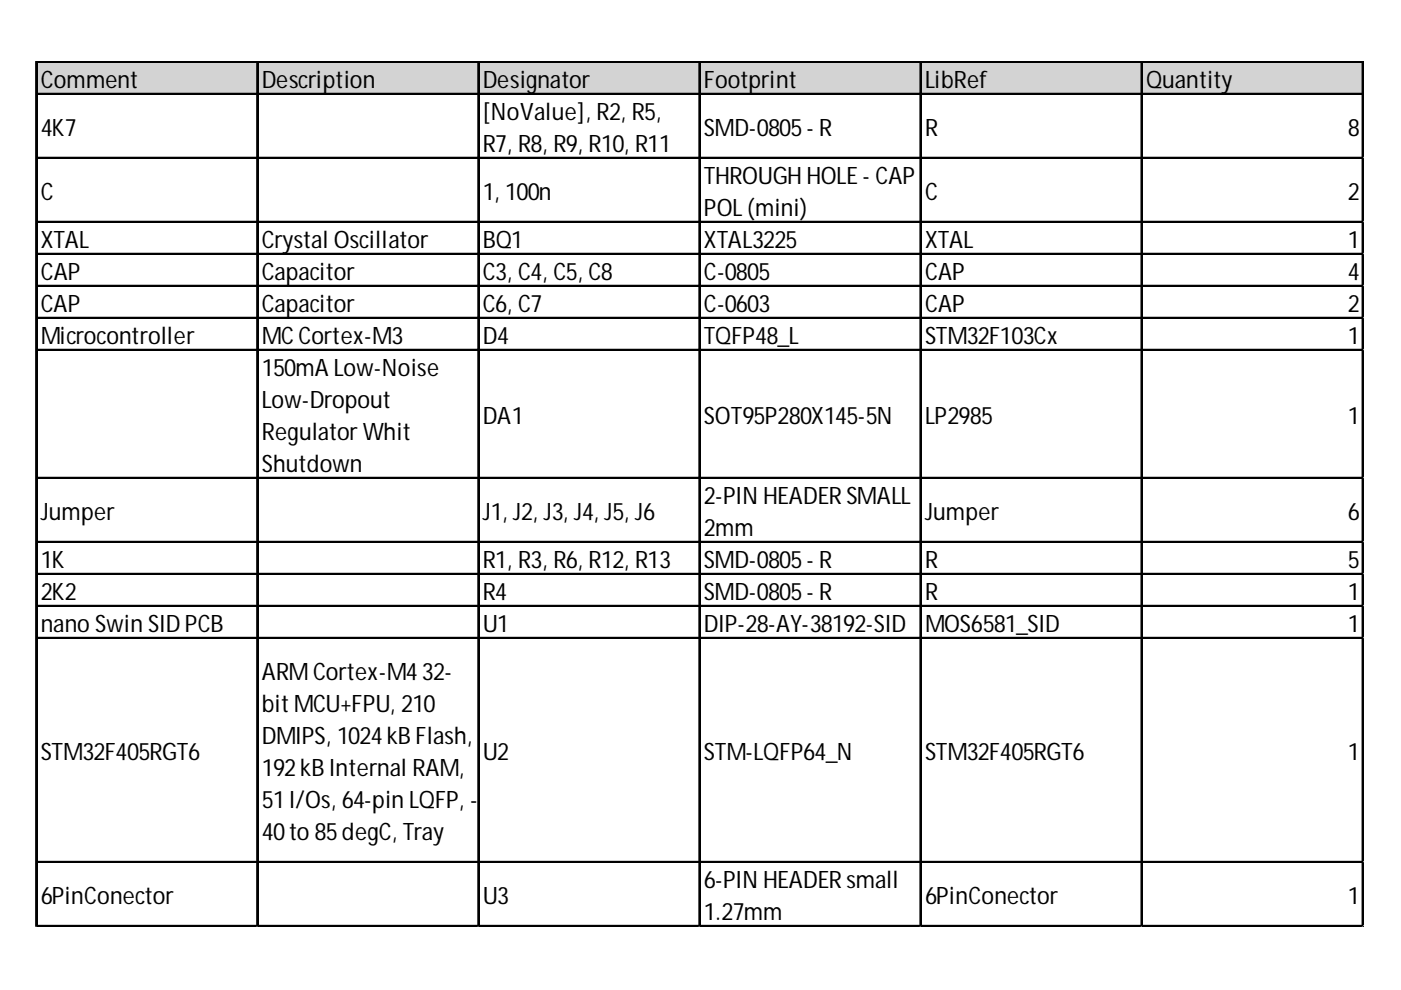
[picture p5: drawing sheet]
<svg xmlns="http://www.w3.org/2000/svg" width="297mm" height="210mm" viewBox="0 0 297 210" stroke-linecap="round" stroke-linejoin="round" font-family="sans-serif">
<defs><g id="words">
<g font-size="5.1">
<text x="8.6" y="18.6">Comment</text>
<text x="55.5" y="18.6">Description</text>
<text x="102.4" y="18.6">Designator</text>
<text x="149.2" y="18.6">Footprint</text>
<text x="196.1" y="18.6">LibRef</text>
<text x="243" y="18.6">Quantity</text>
<text x="8.6" y="28.7">4K7</text>
<text x="102.4" y="25.4">[NoValue], R2, R5,</text>
<text x="149.2" y="28.7">SMD-0805- R</text>
<text x="196.1" y="28.7">R</text>
<text x="285.8" y="28.7">8</text>
<text x="102.4" y="32.1">R7, R8, R9, R10, R11</text>
<text x="149.2" y="38.9">THROUGH HOLE- CAP</text>
<text x="8.6" y="42.3">C</text>
<text x="102.4" y="42.3">1, 100n</text>
<text x="149.2" y="45.7">POL(mini)</text>
<text x="196.1" y="42.3">C</text>
<text x="285.8" y="42.3">2</text>
<text x="8.6" y="52.5">XTAL</text>
<text x="55.5" y="52.5">Crystal Oscillator</text>
<text x="102.4" y="52.5">BQ1</text>
<text x="149.2" y="52.5">XTAL3225</text>
<text x="196.1" y="52.5">XTAL</text>
<text x="285.8" y="52.5">1</text>
<text x="8.6" y="59.3">CAP</text>
<text x="55.5" y="59.3">Capacitor</text>
<text x="102.4" y="59.3">C3, C4, C5, C8</text>
<text x="149.2" y="59.3">C-0805</text>
<text x="196.1" y="59.3">CAP</text>
<text x="285.8" y="59.3">4</text>
<text x="8.6" y="66.1">CAP</text>
<text x="55.5" y="66.1">Capacitor</text>
<text x="102.4" y="66.1">C6, C7</text>
<text x="149.2" y="66.1">C-0603</text>
<text x="196.1" y="66.1">CAP</text>
<text x="285.8" y="66.1">2</text>
<text x="8.6" y="72.9">Microcontroller</text>
<text x="55.5" y="72.9">MCCortex-M3</text>
<text x="102.4" y="72.9">D4</text>
<text x="149.2" y="72.9">TQFP48_L</text>
<text x="196.1" y="72.9">STM32F103Cx</text>
<text x="285.8" y="72.9">1</text>
<text x="55.5" y="79.6">150mA Low-Noise</text>
<text x="55.5" y="86.4">Low-Dropout</text>
<text x="102.4" y="89.8">DA1</text>
<text x="149.2" y="89.8">SOT95P280X145-5N</text>
<text x="196.1" y="89.8">LP2985</text>
<text x="285.8" y="89.8">1</text>
<text x="55.5" y="93.2">RegulatorWhit</text>
<text x="55.5" y="100">Shutdown</text>
<text x="149.2" y="106.8">2-PIN HEADERSMALL</text>
<text x="8.6" y="110.2">Jumper</text>
<text x="102.4" y="110.2">J1, J2, J3, J4, J5, J6</text>
<text x="149.2" y="113.6">2mm</text>
<text x="196.1" y="110.2">Jumper</text>
<text x="285.8" y="110.2">6</text>
<text x="8.6" y="120.3">1K</text>
<text x="102.4" y="120.3">R1, R3, R6, R12, R13</text>
<text x="149.2" y="120.3">SMD-0805- R</text>
<text x="196.1" y="120.3">R</text>
<text x="285.8" y="120.3">5</text>
<text x="8.6" y="127.1">2K2</text>
<text x="102.4" y="127.1">R4</text>
<text x="149.2" y="127.1">SMD-0805- R</text>
<text x="196.1" y="127.1">R</text>
<text x="285.8" y="127.1">1</text>
<text x="8.6" y="133.9">nano Swin SID PCB</text>
<text x="102.4" y="133.9">U1</text>
<text x="149.2" y="133.9">DIP-28-AY-38192-SID</text>
<text x="196.1" y="133.9">MOS6581_SID</text>
<text x="285.8" y="133.9">1</text>
<text x="55.5" y="144.1">ARMCortex-M432-</text>
<text x="55.5" y="150.9">bitMCU+FPU, 210</text>
<text x="8.6" y="161.1">STM32F405RGT6</text>
<text x="55.5" y="157.7">DMIPS, 1024kBFlash,</text>
<text x="102.4" y="161.1">U2</text>
<text x="149.2" y="161.1">STM-LQFP64_N</text>
<text x="196.1" y="161.1">STM32F405RGT6</text>
<text x="285.8" y="161.1">1</text>
<text x="55.5" y="164.5">192kBInternal RAM,</text>
<text x="55.5" y="171.2">51I/Os, 64-pin LQFP, -</text>
<text x="55.5" y="178">40to 85degC, Tray</text>
<text x="8.6" y="191.6">6PinConector</text>
<text x="102.4" y="191.6">U3</text>
<text x="149.2" y="188.2">6-PIN HEADERsmall</text>
<text x="196.1" y="191.6">6PinConector</text>
<text x="285.8" y="191.6">1</text>
<text x="149.2" y="195">1.27mm</text>
</g>
</g></defs>
<path d="M7.9 13.3h281.2v6.9h-281.2z" fill="#d3d3d3"/>
<g fill="none" stroke="#000" stroke-width=".34">
<path d="M7.6 13v183.6M7.8 13v183.6M8 13h281.1M8 13.2h281.1M8 19.8h281.1M8 20h281.1M54.5 13.4v183.2M54.7 13.4v183.2M101.4 13.4v183.2M101.5 13.4v183.2M148.2 13.4v183.2M148.4 13.4v183.2"/>
<path d="M195.1 13.4v183.2M195.3 13.4v183.2M242 13.4v183.2M242.1 13.4v183.2M288.8 13.4v183.2M8 33.4h281.1M8 33.6h281.1M8 47h281.1M8 47.1h281.1M8 53.8h281.1M8 53.9h281.1M8 60.5h281.1"/>
<path d="M8 60.7h281.1M8 67.3h281.1M8 67.5h281.1M8 74.1h281.1M8 74.3h281.1M8 101.3h281.1M8 101.4h281.1M8 114.8h281.1M8 115h281.1M8 121.6h281.1M8 121.8h281.1M8 128.4h281.1"/>
<path d="M8 128.6h281.1M8 135.2h281.1M8 135.4h281.1M8 182.7h281.1M8 182.9h281.1M8 196.3h281.1"/>
</g>
<path d="M289 13.4v183.2M8 196.4h281.1" fill="none" stroke="#000" stroke-width=".3"/>
<use href="#words"/>
</svg>
